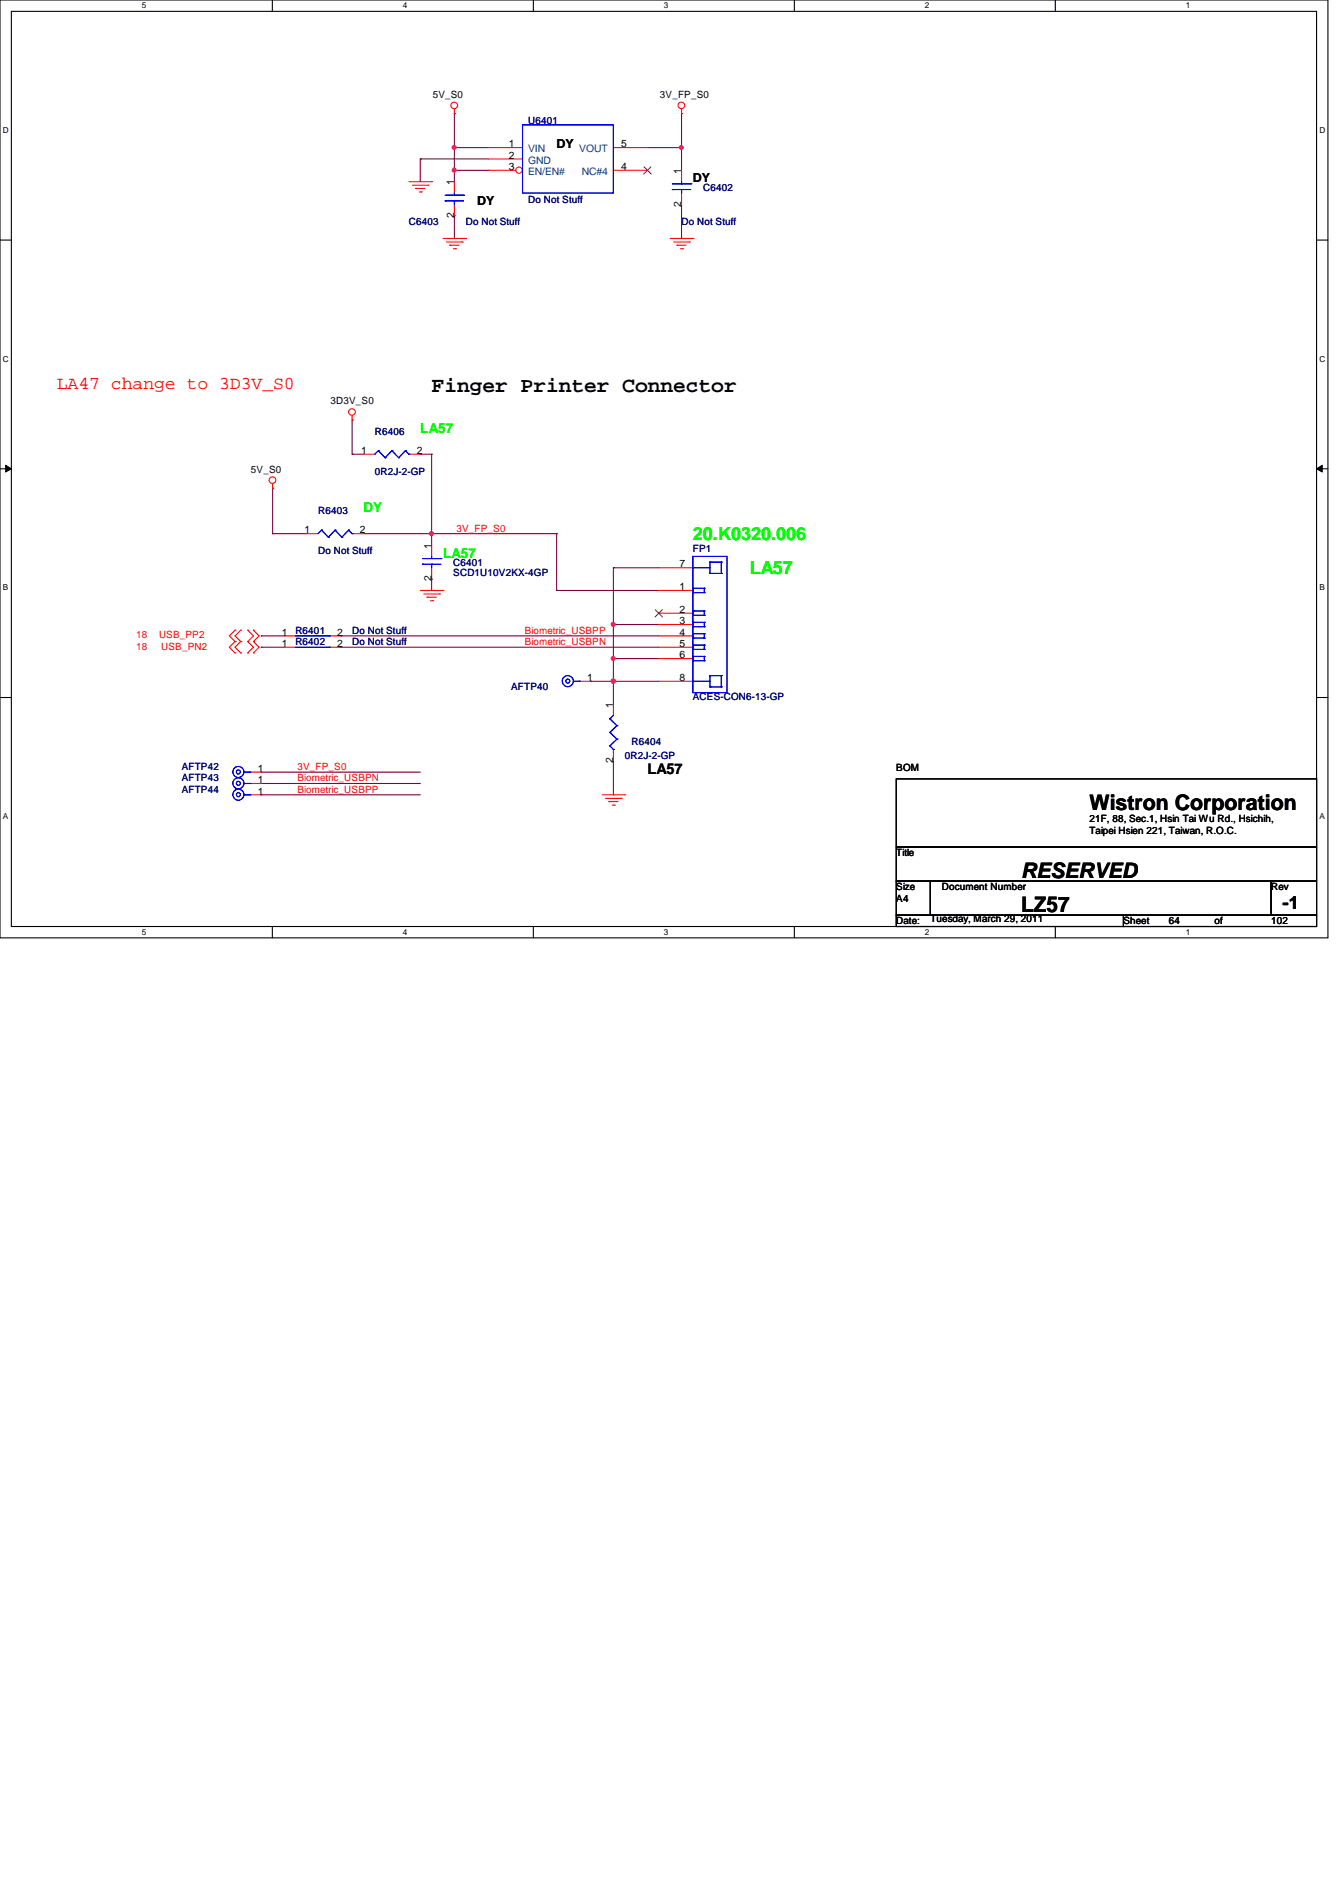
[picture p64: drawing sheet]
<svg xmlns="http://www.w3.org/2000/svg" width="210mm" height="297mm" viewBox="0 0 210 297" stroke-linecap="round" stroke-linejoin="round" font-family="sans-serif">
<defs><g id="words">
<g font-size="3.3">
<text x="67.6" y="61.4">Finger Printer Connector</text>
<text x="170.5" y="126.9">Wistron Corporation</text>
<text x="159.9" y="137.5">RESERVED</text>
<text x="159.9" y="142.9">LZ57</text>
</g>
<text font-size="2.8" fill="#f00" x="8.9" y="60.9">LA47 change to 3D3V_S0</text>
<g font-size="2.8" fill="#0f0">
<text x="108.5" y="84.6">20.K0320.006</text>
<text x="117.3" y="89.9">LA57</text>
</g>
<text font-size="2.8" x="200.7" y="142.4">-1</text>
<text font-size="2.3" x="101.3" y="121.2">LA57</text>
<g font-size="2.1" fill="#0f0">
<text x="65.8" y="67.8">LA57</text>
<text x="56.9" y="80.2">DY</text>
<text x="69.3" y="87.3">LA57</text>
</g>
<g font-size="1.9">
<text x="87.1" y="23.2">DY</text>
<text x="108.5" y="28.5">DY</text>
<text x="74.7" y="32">DY</text>
</g>
<g font-size="1.6">
<text x="67.7" y="15.3">5V_S0</text>
<text x="103.3" y="15.3">3V_FP_S0</text>
<text x="79.7" y="23.1">1</text>
<text x="97.2" y="23.1">5</text>
<text x="71.1" y="29" transform="rotate(-90 71.1 29)">1</text>
<text x="79.7" y="24.8">2</text>
<text x="79.7" y="26.6">3</text>
<text x="97.2" y="26.6">4</text>
<text x="106.6" y="27.2" transform="rotate(-90 106.6 27.2)">1</text>
<text x="71.1" y="34.1" transform="rotate(-90 71.1 34.1)">2</text>
<text x="106.6" y="32.3" transform="rotate(-90 106.6 32.3)">2</text>
<text x="51.7" y="63.3">3D3V_S0</text>
<text x="56.6" y="71.1">1</text>
<text x="65.2" y="71.1">2</text>
<text x="39.3" y="74">5V_S0</text>
<text x="47.7" y="83.5">1</text>
<text x="56.3" y="83.5">2</text>
<text x="67.5" y="85.9" transform="rotate(-90 67.5 85.9)">1</text>
<text x="106.3" y="88.9">7</text>
<text x="67.5" y="91" transform="rotate(-90 67.5 91)">2</text>
<text x="106.3" y="92.4">1</text>
<text x="106.3" y="96">2</text>
<text x="44.1" y="101.3">1</text>
<text x="44.1" y="99.5">1</text>
<text x="52.8" y="101.3">2</text>
<text x="52.8" y="99.5">2</text>
<text x="106.3" y="97.7">3</text>
<text x="106.3" y="99.5">4</text>
<text x="106.3" y="101.3">5</text>
<text x="91.9" y="106.6">1</text>
<text x="106.3" y="103.1">6</text>
<text x="106.3" y="106.6">8</text>
<text x="96" y="110.8" transform="rotate(-90 96 110.8)">1</text>
<text x="96" y="119.5" transform="rotate(-90 96 119.5)">2</text>
<text x="40.3" y="120.9">1</text>
<text x="40.3" y="122.6">1</text>
<text x="40.3" y="124.4">1</text>
<text x="140.3" y="120.7">BOM</text>
<text x="170.5" y="128.7">21F, 88, Sec.1, Hsin Tai Wu Rd., Hsichih,</text>
<text x="170.5" y="130.6">Taipei Hsien 221, Taiwan, R.O.C.</text>
<text x="140.3" y="134.1">Title</text>
<text x="140.3" y="139.4">Size</text>
<text x="140.3" y="141.2">A4</text>
<text x="147.4" y="139.4">Document Number</text>
<text x="199" y="139.4">Rev</text>
<text x="140.3" y="144.7">Date:</text>
<text x="145.6" y="144.4">Tuesday, March 29, 2011</text>
<text x="175.9" y="144.7">Sheet</text>
<text x="183" y="144.7">64</text>
<text x="190.1" y="144.7">of</text>
<text x="199" y="144.7">102</text>
</g>
<g font-size="1.6" fill="#004080">
<text x="82.7" y="23.8">VIN</text>
<text x="90.7" y="23.8">VOUT</text>
<text x="82.7" y="25.6">GND</text>
<text x="82.7" y="27.4">EN/EN#</text>
<text x="91.1" y="27.4">NC#4</text>
</g>
<g font-size="1.6" fill="#000080">
<text x="82.7" y="19.4">U6401</text>
<text x="110.1" y="29.9">C6402</text>
<text x="64" y="35.2">C6403</text>
<text x="72.9" y="35.2">Do Not Stuff</text>
<text x="82.7" y="31.8">Do Not Stuff</text>
<text x="106.7" y="35.2">Do Not Stuff</text>
<text x="58.7" y="68.1">R6406</text>
<text x="58.7" y="74.3">0R2J-2-GP</text>
<text x="49.8" y="80.6">R6403</text>
<text x="49.8" y="86.8">Do Not Stuff</text>
<text x="71" y="88.6">C6401</text>
<text x="108.5" y="86.4">FP1</text>
<text x="71" y="90.2">SCD1U10V2KX-4GP</text>
<text x="46.2" y="101">R6402</text>
<text x="46.2" y="99.2">R6401</text>
<text x="55.1" y="101">Do Not Stuff</text>
<text x="55.1" y="99.2">Do Not Stuff</text>
<text x="80" y="108.1">AFTP40</text>
<text x="108.5" y="109.6">ACES-CON6-13-GP</text>
<text x="97.8" y="118.8">0R2J-2-GP</text>
<text x="98.8" y="116.7">R6404</text>
<text x="28.4" y="120.6">AFTP42</text>
<text x="28.4" y="122.3">AFTP43</text>
<text x="28.4" y="124.1">AFTP44</text>
</g>
<g font-size="1.6" fill="#f00">
<text x="71.5" y="83.2">3V_FP_S0</text>
<text x="21.3" y="101.7">18</text>
<text x="21.3" y="99.9">18</text>
<text x="24.9" y="99.9">USB_PP2</text>
<text x="25.2" y="101.7">USB_PN2</text>
<text x="82.1" y="101">Biometric_USBPN</text>
<text x="82.1" y="99.2">Biometric_USBPP</text>
<text x="46.6" y="124.1">Biometric_USBPP</text>
<text x="46.6" y="122.3">Biometric_USBPN</text>
<text x="46.6" y="120.6">3V_FP_S0</text>
</g>
<g font-size="1.3">
<text x="22.2" y="1.3">5</text>
<text x="63" y="1.3">4</text>
<text x="103.9" y="1.3">3</text>
<text x="144.7" y="1.3">2</text>
<text x="185.6" y="1.3">1</text>
<text x=".5" y="20.8">D</text>
<text x="206.5" y="20.8">D</text>
<text x=".5" y="56.6">C</text>
<text x="206.5" y="56.6">C</text>
<text x=".5" y="92.5">B</text>
<text x="206.5" y="92.5">B</text>
<text x=".5" y="128.3">A</text>
<text x="206.5" y="128.3">A</text>
<text x="22.2" y="146.4">5</text>
<text x="63" y="146.4">4</text>
<text x="103.9" y="146.4">3</text>
<text x="144.7" y="146.4">2</text>
<text x="185.6" y="146.4">1</text>
</g>
</g></defs>
<path d="M0 0h207.9v146.9h-207.9zM1.8 1.8h204.3v143.3h-204.3z" fill="none" stroke="#000" stroke-width=".17"/>
<g fill="#fff">
<path d="M22.2 .2h.7v1.4h-.7z"/>
<path d="M22.2 145.2h.7v1.4h-.7z"/>
</g>
<path d="M42.6 0v1.8M42.6 145.1v1.8" fill="none" stroke="#000" stroke-width=".17"/>
<g fill="#fff">
<path d="M63 .2h.7v1.4h-.7z"/>
<path d="M63 145.2h.7v1.4h-.7z"/>
</g>
<path d="M83.5 0v1.8M83.5 145.1v1.8" fill="none" stroke="#000" stroke-width=".17"/>
<g fill="#fff">
<path d="M103.9 .2h.7v1.4h-.7z"/>
<path d="M103.9 145.2h.7v1.4h-.7z"/>
</g>
<path d="M124.3 0v1.8M124.3 145.1v1.8" fill="none" stroke="#000" stroke-width=".17"/>
<g fill="#fff">
<path d="M144.7 .2h.7v1.4h-.7z"/>
<path d="M144.7 145.2h.7v1.4h-.7z"/>
</g>
<path d="M165.2 0v1.8M165.2 145.1v1.8" fill="none" stroke="#000" stroke-width=".17"/>
<g fill="#fff">
<path d="M185.6 .2h.7v1.4h-.7z"/>
<path d="M185.6 145.2h.7v1.4h-.7z"/>
<path d="M.5 19.7h.9v1.4h-.9z"/>
<path d="M206.5 19.7h.9v1.4h-.9z"/>
<path d="M.5 55.5h.9v1.4h-.9z"/>
<path d="M206.5 55.5h.9v1.4h-.9z"/>
</g>
<path d="M0 37.6h1.8M206.1 37.6h1.8" fill="none" stroke="#000" stroke-width=".17"/>
<g fill="#fff">
<path d="M.5 91.3h.8v1.4h-.8z"/>
<path d="M206.5 91.3h.8v1.4h-.8z"/>
</g>
<path d="M0 73.4h1.8M206.1 73.4h1.8" fill="none" stroke="#000" stroke-width=".17"/>
<path d="M.9 72.9l.9 .5-.9 .5zM206.1 73.4l.9-.5v1z" fill="#000"/>
<path d="M.9 72.9l.9 .5-.9 .5zM206.1 73.4l.9-.5v1z" fill="none" stroke="#000" stroke-width=".16"/>
<g fill="#fff">
<path d="M.5 127.1h.8v1.4h-.8z"/>
<path d="M206.5 127.1h.8v1.4h-.8z"/>
</g>
<path d="M0 109.2h1.8M206.1 109.2h1.8" fill="none" stroke="#000" stroke-width=".17"/>
<path d="M96 88.9h.1M96 88.9h7.1M96 103.1h.1M96 103.1h7.1M40.9 124.5h.1M40.9 122.7h.1M40.9 120.9h.1M40.9 124.5h24.9M40.9 122.7h24.9M40.9 120.9h24.9" fill="none" stroke="#800040" stroke-width=".17"/>
<circle cx="96" cy="103.1" r=".32" fill="#f0f"/>
<circle cx="96" cy="103.1" r=".32" fill="none" stroke="#f0f" stroke-width=".17"/>
<path d="M40.9 101.3h.1M40.9 101.3h3.5M53.3 101.3h.1M53.3 101.3h49.8M92.5 106.7h.1M96 103.1h.1M96 103.1v3.6h-3.5" fill="none" stroke="#800040" stroke-width=".17"/>
<circle cx="96" cy="106.7" r=".32" fill="#f0f"/>
<circle cx="96" cy="106.7" r=".32" fill="none" stroke="#f0f" stroke-width=".17"/>
<path d="M40.9 99.6h.1M40.9 99.6h3.5M53.3 99.6h.1M53.3 99.6h49.8M96 106.7h.1M96 106.7h7.1" fill="none" stroke="#800040" stroke-width=".17"/>
<circle cx="96" cy="106.7" r=".32" fill="#f0f"/>
<circle cx="96" cy="106.7" r=".32" fill="none" stroke="#f0f" stroke-width=".17"/>
<path d="M67.6 83.6h.1M67.6 83.6h19.5M87.1 92.5h.1M87.1 92.5h16M96 106.7h.1M96 106.7v3.5" fill="none" stroke="#800040" stroke-width=".17"/>
<circle cx="67.5" cy="83.5" r=".32" fill="#f0f"/>
<circle cx="67.5" cy="83.5" r=".32" fill="none" stroke="#f0f" stroke-width=".17"/>
<g fill="none" stroke="#800040" stroke-width=".17">
<path d="M55.1 71.1h.1M55.1 65.8h.1M55.1 71.1h1.8M55.1 65.8v5.3M65.8 71.1h.1M65.8 71.1h1.8M67.6 71.1h.1M67.6 71.1v14.2M67.6 90.7h.1M67.6 83.6h.1M67.6 90.7v1.8M87.1 83.6h.1"/>
<path d="M87.1 83.6v8.9M96 97.8h.1M96 97.8v5.3"/>
</g>
<circle cx="96" cy="97.8" r=".32" fill="#f0f"/>
<circle cx="96" cy="97.8" r=".32" fill="none" stroke="#f0f" stroke-width=".17"/>
<path d="M106.7 17.8h.1M106.7 17.8v5.3M71.1 26.7h.1M71.1 26.7v1.7M106.7 37.3h.1M106.7 32v5.3M96 97.8h.1M96 88.9h.1M96 97.8h7.1M96 88.9v8.9" fill="none" stroke="#800040" stroke-width=".17"/>
<circle cx="71.1" cy="26.6" r=".32" fill="#f0f"/>
<circle cx="71.1" cy="26.6" r=".32" fill="none" stroke="#f0f" stroke-width=".17"/>
<path d="M101.3 23.1h5.4M106.7 23.1h.1M106.7 23.1v3.6" fill="none" stroke="#800040" stroke-width=".17"/>
<circle cx="106.7" cy="23.1" r=".32" fill="#f0f"/>
<circle cx="106.7" cy="23.1" r=".32" fill="none" stroke="#f0f" stroke-width=".17"/>
<path d="M71.1 17.8h.1M71.1 17.8v8.9h5.4M71.1 33.8h.1M71.1 23.1h.1M71.1 33.8v3.5M71.1 23.1h5.4M76.5 26.7h.1" fill="none" stroke="#800040" stroke-width=".17"/>
<circle cx="71.1" cy="23.1" r=".32" fill="#f0f"/>
<circle cx="71.1" cy="23.1" r=".32" fill="none" stroke="#f0f" stroke-width=".17"/>
<path d="M65.8 24.9h.1M65.8 24.9v3.5M65.8 24.9h10.7M42.7 76.5h.1M42.7 76.5v7.1M42.7 83.6h.1M42.7 83.6h5.3M56.9 83.6h10.7M67.6 83.6h.1M96 119.1v5.4M96 124.5h.1" fill="none" stroke="#800040" stroke-width=".17"/>
<g fill="none" stroke="#f00" stroke-width=".17">
<path d="M71.1 17.8h.1M71.1 17.1v.7M106.7 17.8h.1M106.7 17.1v.7M64 28.4h3.6M64.6 29h2.4M65.1 29.5h.1M65.1 29.5h1.4M65.6 30.1h.4M66 30.1h.1M67 29h.1M67.6 28.4h.1"/>
<path d="M69.3 37.3h3.6M69.9 37.9h2.4M70.4 38.4h.1M70.4 38.4h1.4M71 38.9h.3M71.1 28.4v1.8M71.1 32v1.8M71.3 38.9h.1M72.3 37.9h.1M72.9 37.3h.1M76.5 23.1h5.3M76.5 24.9h5.3"/>
<path d="M104.9 37.3h3.6M105.5 37.9h2.4M106 38.4h.1M106 38.4h1.4M106.5 38.9h.3M106.7 26.7v1.7M106.7 30.2v1.8M106.8 38.9h.1M107.9 37.9h.1M108.5 37.3h.1M42.7 76.5h.1M42.7 75.7v.8"/>
<path d="M55.1 65.8h.1M55.1 65.1v.7M36.8 98.7h.1M36.8 98.7l-.9 .9 .9 .9M37.7 98.7h.1M37.7 98.7l-.9 .9 .9 .9M38.8 98.7h.1M38.8 98.7l.9 .9-.9 .9M39.7 98.7h.1M39.7 98.7l.9 .9-.9 .9M48 83.6h1.8M55.1 83.6h1.8"/>
<path d="M65.8 92.5h3.5M66.3 93h2.5M66.8 93.5h.1M66.8 93.5h1.5M67.4 94.1h.3M67.7 94.1h.1M68.8 93h.1M69.3 92.5h.1M36.8 100.5h.1M36.8 102.2h.1M36.8 100.5l-.9 .8 .9 .9M37.7 100.5h.1"/>
<path d="M37.7 102.2h.1M37.7 100.5l-.9 .8 .9 .9M38.8 100.5h.1M38.8 102.2h.1M38.8 100.5l.9 .8-.9 .9M39.7 100.5h.1M39.7 102.2h.1M39.7 100.5l.9 .8-.9 .9M39.1 120.9h1.8M39.1 122.7h1.8M94.2 124.5h3.6M94.8 125h2.4"/>
<path d="M95.3 125.5h.1M95.3 125.5h1.4M95.8 126.1h.4M96.2 126.1h.1M97.2 125h.1M97.8 124.5h.1"/>
<circle cx="71.1" cy="16.5" r=".52"/>
<circle cx="106.7" cy="16.5" r=".52"/>
<circle cx="42.7" cy="75.2" r=".52"/>
<circle cx="55.1" cy="64.5" r=".52"/>
</g>
<path d="M140.3 122h65.8v10.6h-65.8zM140.3 132.6h65.8v5.4h-65.8zM140.3 138h5.3v5.3h-5.3zM145.6 138h53.4v5.3h-53.4zM199 138h7.1v5.3h-7.1zM140.3 143.3h35.6v1.8h-35.6zM175.9 143.3h30.2v1.8h-30.2z" fill="none" stroke="#000" stroke-width=".17"/>
<g fill="none" stroke="#00f" stroke-width=".17">
<path d="M69.7 31.5h.1M69.7 30.6h2.9M69.7 31.5h2.9M71.1 30.6h.1M71.1 31.5h.1M71.1 30.2v.4M71.1 31.5v.5M72.6 30.6h.1M105.2 29.7h.1M105.2 28.8h2.9M105.2 29.7h2.9M106.7 28.8h.1"/>
<path d="M106.7 29.7h.1M106.7 28.4v.4M106.7 29.7v.5M108.1 28.8h.1M50.3 83h.1M50.3 83l-.5 .6M50.3 83l1.1 1.1M51.4 84.1h.1M52.5 83h.1M52.5 83l-1.1 1.1M52.5 83l1 1.1M53.5 84.1h.1"/>
<path d="M54.6 83h.1M54.6 83l-1.1 1.1M54.6 83l.5 .6M55.1 83.6h.1M38.2 120.9h.9M38.2 122.7h.9M39.1 120.9h.1M39.1 122.7h.1"/>
<circle cx="37.3" cy="120.9" r=".32"/>
<circle cx="37.3" cy="122.7" r=".32"/>
<circle cx="37.3" cy="120.9" r=".87"/>
<circle cx="37.3" cy="122.7" r=".87"/>
</g>
<circle cx="81.2" cy="26.6" r=".5" fill="#fff"/>
<g fill="none" stroke="#f00" stroke-width=".17">
<path d="M76.5 26.7h4.2M96 26.7h5.3M96 23.1h5.3M56.9 71.1h1.8M64 71.1h1.8M44.4 99.6h1.8M51.6 99.6h1.7M67.6 85.3v1.8M67.6 88.9v1.8M103.1 92.5h5.4M103.1 96h5.4M103.1 97.8h5.4"/>
<path d="M103.1 99.6h5.4M103.1 88.9h5.4M44.4 101.3h1.8M51.6 101.3h1.7M90.7 106.7h1.8M96 110.2v1.8M96 117.3v1.8M103.1 101.3h5.4M103.1 103.1h5.4M103.1 106.7h5.4M39.1 124.5h1.8"/>
<circle cx="81.2" cy="26.6" r=".5"/>
</g>
<path d="M100.8 26.1l1.1 1.2M101.9 26.1l-1.1 1.2M102.6 95.5l1.1 1.1M103.7 95.5l-1.2 1.1" fill="none" stroke="#804000" stroke-width=".16"/>
<g fill="none" stroke="#00f" stroke-width=".17">
<path d="M81.8 19.6h14.2v10.6h-14.2zM59.2 70.6h.1M59.2 70.6l-.5 .5M59.2 70.6l1.1 1.1M60.3 71.7h.1M61.3 70.6h.1M61.3 70.6l-1 1.1M61.3 70.6l1.1 1.1M62.4 71.7h.1M63.5 70.6h.1M63.5 70.6l-1.1 1.1M63.5 70.6l.5 .5"/>
<path d="M64 71.1h.1M46.2 99.6h5.4M51.6 99.6h.1M66.1 88.3h.1M66.1 87.5h2.9M66.1 88.3h2.9M67.6 87.5h.1M67.6 88.3h.1M67.6 87.1v.4M67.6 88.3v.6M69 87.5h.1M108.5 87.1h5.3v21.4h-5.3z"/>
<path d="M108.5 92.1h.1M108.5 92.8h.1M108.5 95.7h.1M108.5 96.4h.1M108.5 97.5h.1M108.5 98.1h.1M108.5 99.2h.1M108.5 99.9h.1M108.5 88.9h.1M108.5 92.1h1.7M108.5 92.1v.7M108.5 95.7v.7"/>
<path d="M108.5 97.5v.6M108.5 99.2v.7M108.5 92.8h1.7M108.5 95.7h1.7M108.5 96.4h1.7M108.5 97.5h1.7M108.5 98.1h1.7M108.5 99.2h1.7M108.5 99.9h1.7M108.5 88.9h2.6M110.2 92.8h.1M110.2 92.1h.1"/>
<path d="M110.2 96.4h.1M110.2 95.7h.1M110.2 98.1h.1M110.2 97.5h.1M110.2 99.9h.1M110.2 99.2h.1M110.2 92.1v.7M110.2 95.7v.7M110.2 97.5v.6M110.2 99.2v.7M111.1 88h.1M111.1 89.8h.1"/>
<path d="M111.1 88h1.8M111.1 88v1.8M111.1 89.8h1.8M112.9 89.8h.1M112.9 88h.1M112.9 88v1.8M46.2 101.3h5.4M51.6 101.3h.1M89.8 106.7h.9M90.7 106.7h.1M95.5 112.6h.1M95.5 114.7h.1"/>
<path d="M95.5 116.8h.1M95.5 112.6l1.1 1M95.5 114.7l1.1 1M95.5 116.8l.5 .5M96 117.3h.1M96 112l-.5 .6M96.6 113.6h.1M96.6 115.7h.1M96.6 113.6l-1.1 1.1M96.6 115.7l-1.1 1.1M108.5 106.7h.1M108.5 101h.1"/>
<path d="M108.5 101.7h.1M108.5 102.8h.1M108.5 103.5h.1M108.5 101v.7M108.5 102.8v.7M108.5 106.7h2.6M108.5 101h1.7M108.5 101.7h1.7M108.5 102.8h1.7M108.5 103.5h1.7M110.2 101.7h.1M110.2 101h.1"/>
<path d="M110.2 103.5h.1M110.2 102.8h.1M110.2 101v.7M110.2 102.8v.7M111.1 105.8h.1M111.1 107.6h.1M111.1 105.8v1.8M111.1 105.8h1.8M111.1 107.6h1.8M112.9 107.6h.1M112.9 105.8h.1M112.9 105.8v1.8"/>
<path d="M38.2 124.5h.9M39.1 124.5h.1"/>
<circle cx="88.9" cy="106.7" r=".32"/>
<circle cx="88.9" cy="106.7" r=".87"/>
<circle cx="37.3" cy="124.4" r=".32"/>
<circle cx="37.3" cy="124.4" r=".87"/>
</g>
<circle cx="96" cy="103.1" r=".32" fill="#f0f"/>
<circle cx="96" cy="103.1" r=".32" fill="none" stroke="#f0f" stroke-width=".17"/>
<circle cx="96" cy="106.7" r=".32" fill="#f0f"/>
<circle cx="96" cy="106.7" r=".32" fill="none" stroke="#f0f" stroke-width=".17"/>
<circle cx="96" cy="106.7" r=".32" fill="#f0f"/>
<circle cx="96" cy="106.7" r=".32" fill="none" stroke="#f0f" stroke-width=".17"/>
<circle cx="67.5" cy="83.5" r=".32" fill="#f0f"/>
<circle cx="67.5" cy="83.5" r=".32" fill="none" stroke="#f0f" stroke-width=".17"/>
<circle cx="96" cy="97.8" r=".32" fill="#f0f"/>
<circle cx="96" cy="97.8" r=".32" fill="none" stroke="#f0f" stroke-width=".17"/>
<circle cx="71.1" cy="26.6" r=".32" fill="#f0f"/>
<circle cx="71.1" cy="26.6" r=".32" fill="none" stroke="#f0f" stroke-width=".17"/>
<circle cx="106.7" cy="23.1" r=".32" fill="#f0f"/>
<circle cx="106.7" cy="23.1" r=".32" fill="none" stroke="#f0f" stroke-width=".17"/>
<circle cx="71.1" cy="23.1" r=".32" fill="#f0f"/>
<circle cx="71.1" cy="23.1" r=".32" fill="none" stroke="#f0f" stroke-width=".17"/>
<use href="#words"/>
</svg>
